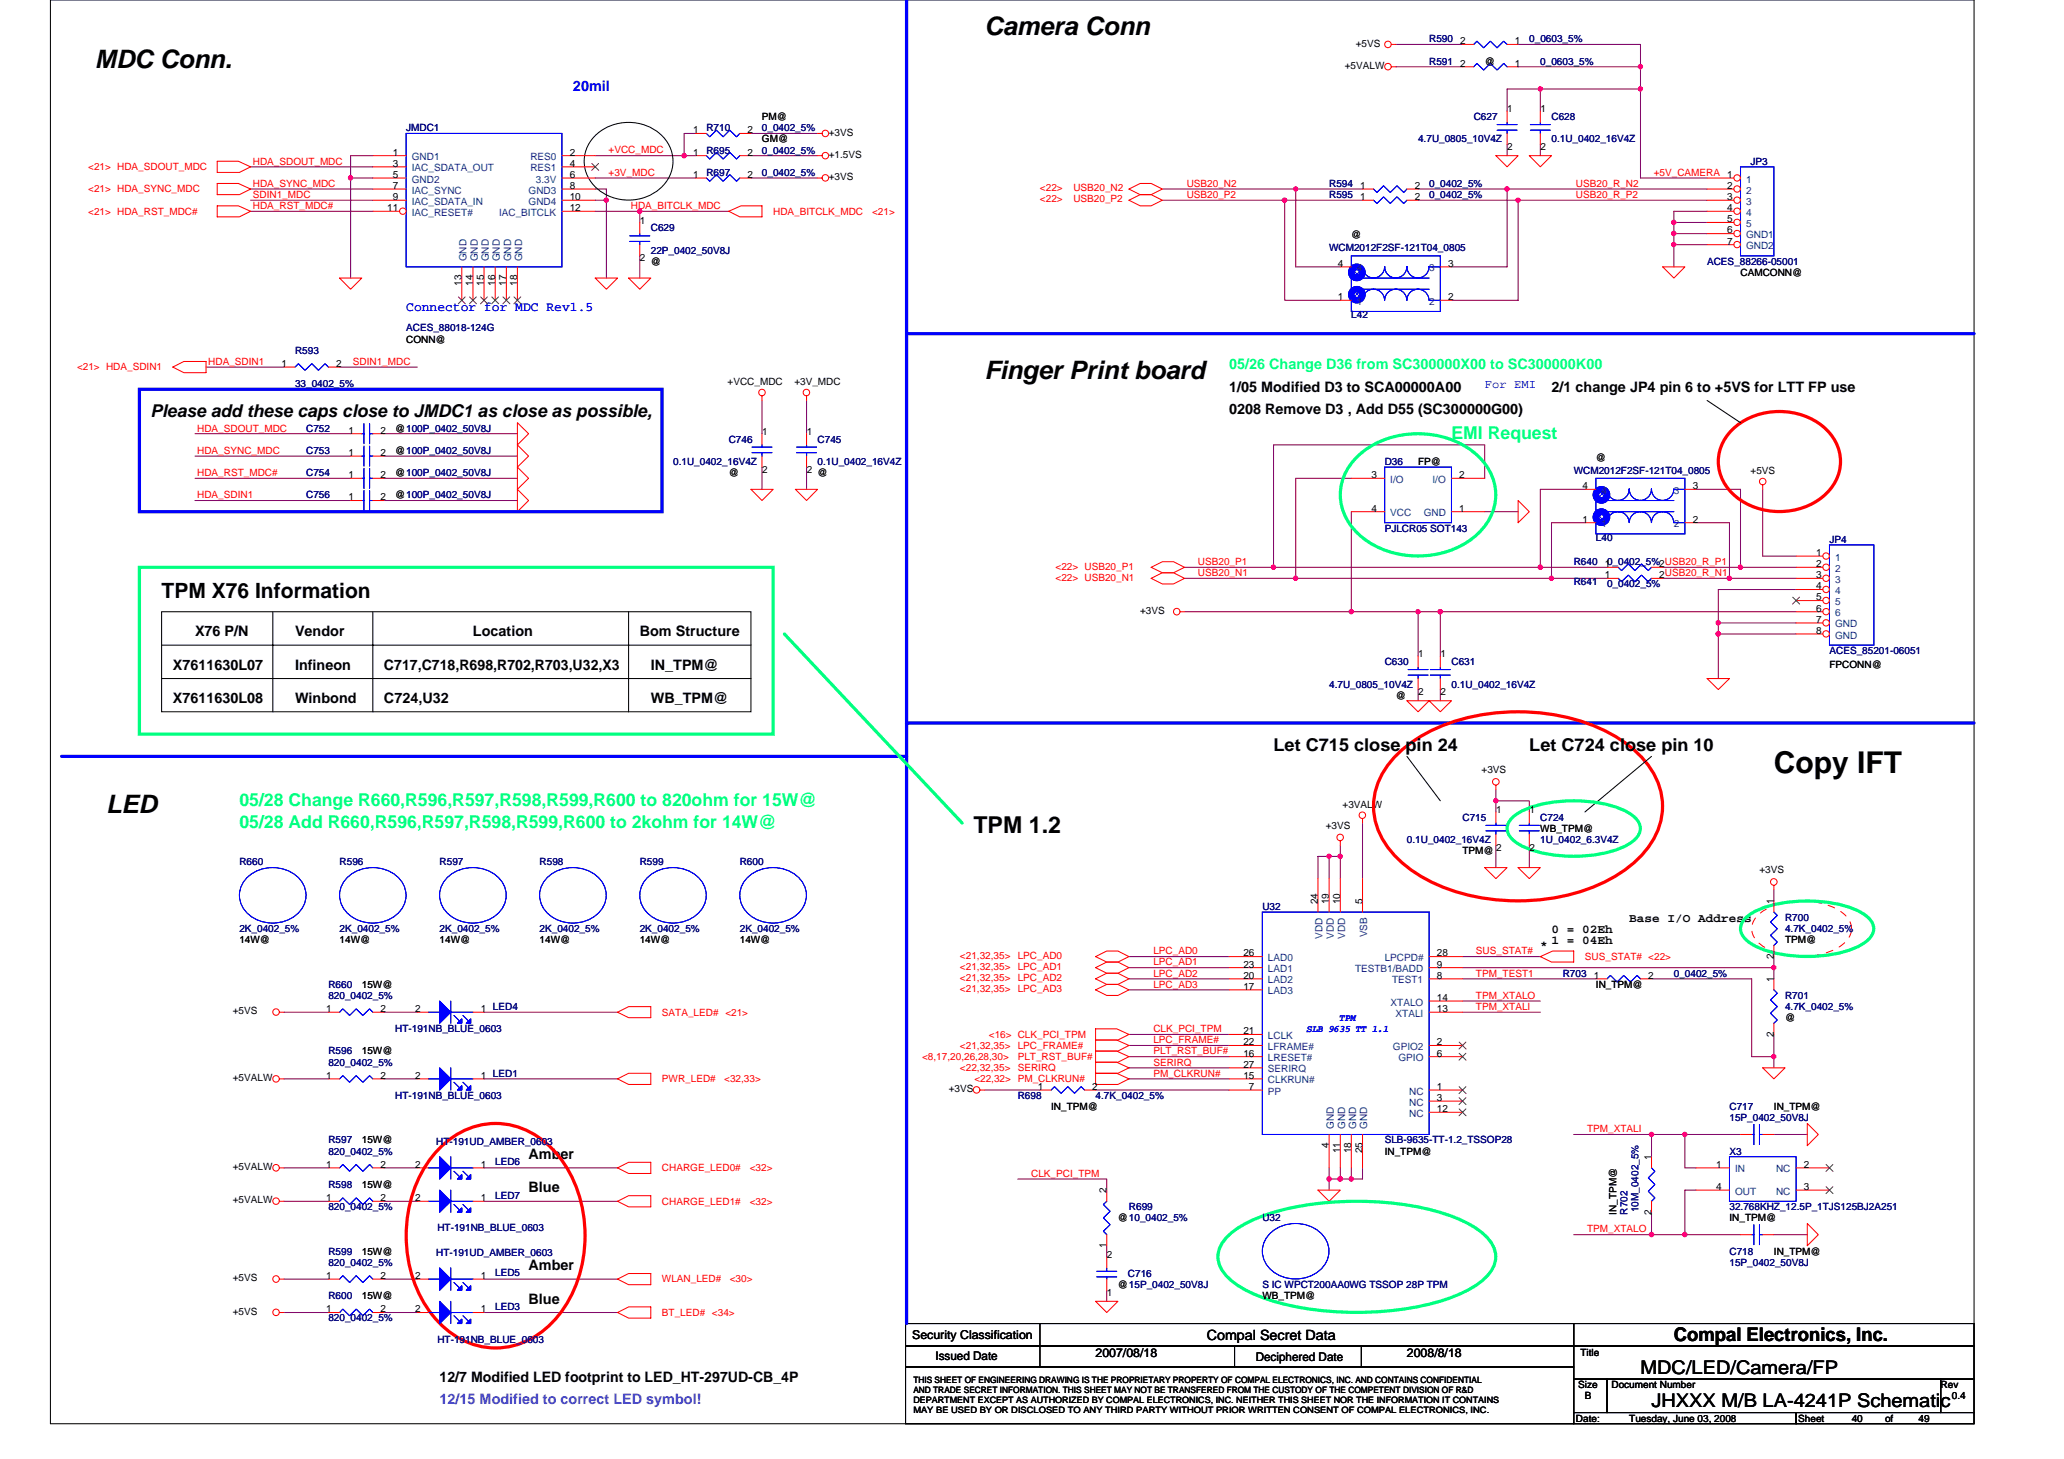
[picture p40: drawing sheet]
<svg xmlns="http://www.w3.org/2000/svg" width="297mm" height="210mm" viewBox="0 0 297 210" stroke-linecap="round" stroke-linejoin="round" font-family="sans-serif">
<defs><g id="words">
<text font-size="4.3" x="255.3" y="111.2">Copy IFT</text>
<g font-size="3.7">
<text x="141.7" y="5">Camera Conn</text>
<text x="13.6" y="9.8">MDC Conn.</text>
<text x="141.7" y="54.6">Finger Print board</text>
<text x="15.3" y="117">LED</text>
</g>
<text font-size="3.3" x="140.1" y="119.9">TPM 1.2</text>
<text font-size="3" x="23.3" y="86">TPM X76 Information</text>
<g font-size="2.7">
<text x="236.1" y="197.7">MDC/LED/Camera/FP</text>
<text x="240.9" y="192.9">Compal Electronics, Inc.</text>
<text x="237.7" y="202.5">JHXXX M/B LA-4241P Schematic</text>
</g>
<g font-size="2.5">
<text x="21.7" y="59.9">Please add these caps close to JMDC1 as close as possible,</text>
<text x="183.3" y="108">Let C715 close pin 24</text>
<text x="220.1" y="108">Let C724 close pin 10</text>
</g>
<g font-size="2.5" fill="#00ff80">
<text x="208.9" y="63.2">EMI Request</text>
<text x="34.5" y="116">05/28 Change R660,R596,R597,R598,R599,R600 to 820ohm for 15W@</text>
<text x="34.5" y="119.2">05/28 Add R660,R596,R597,R598,R599,R600 to 2kohm for 14W@</text>
</g>
<text font-size="2.1" fill="#00f" x="82.5" y="13.1">20mil</text>
<text font-size="2.1" fill="#00ff80" x="176.9" y="53.1">05/26 Change D36 from SC300000X00 to SC300000K00</text>
<g font-size="2.1">
<text x="176.9" y="56.3">1/05 Modified D3 to SCA00000A00</text>
<text x="176.9" y="59.5">0208 Remove D3 , Add D55 (SC300000G00)</text>
<text x="223.3" y="56.3">2/1 change JP4 pin 6 to +5VS for LTT FP use</text>
<text x="28.1" y="91.5">X76 P/N</text>
<text x="42.5" y="91.5">Vendor</text>
<text x="68.1" y="91.5">Location</text>
<text x="92.1" y="91.5">Bom Structure</text>
<text x="24.9" y="96.3">X7611630L07</text>
<text x="24.9" y="101.1">X7611630L08</text>
<text x="42.5" y="96.3">Infineon</text>
<text x="42.5" y="101.1">Winbond</text>
<text x="55.3" y="96.3">C717,C718,R698,R702,R703,U32,X3</text>
<text x="55.3" y="101.1">C724,U32</text>
<text x="93.7" y="96.3">IN_TPM@</text>
<text x="93.7" y="101.1">WB_TPM@</text>
<text x="76.1" y="166.8">Amber</text>
<text x="76.1" y="171.6">Blue</text>
<text x="76.1" y="182.8">Amber</text>
<text x="76.1" y="187.6">Blue</text>
<text x="63.3" y="198.8">12/7 Modified LED footprint to LED_HT-297UD-CB_4P</text>
</g>
<text font-size="2.1" fill="#8000ff" x="63.3" y="202">12/15 Modified to correct LED symbol!</text>
<text font-size="2" x="173.7" y="192.7">Compal Secret Data</text>
<text font-size="1.9" fill="#00f" x="58.5" y="44.7">Connector for MDC Rev1.5</text>
<text font-size="1.8" fill="#00f" x="213.7" y="55.8">For EMI</text>
<g font-size="1.8">
<text x="221.7" y="136.5">*</text>
<text x="223.3" y="135.8">1 = 04Eh</text>
<text x="223.3" y="134.2">0 = 02Eh</text>
<text x="234.5" y="132.6">Base I/O Address</text>
<text x="131.3" y="192.6">Security Classification</text>
<text x="157.7" y="195.2">2007/08/18</text>
<text x="202.5" y="195.2">2008/8/18</text>
</g>
<g font-size="1.7">
<text x="134.6" y="195.6">Issued Date</text>
<text x="180.7" y="195.8">Deciphered Date</text>
</g>
<g font-size="1.4">
<text x="193.5" y="9.9">+5VALW</text>
<text x="195.1" y="6.7">+5VS</text>
<text x="210.2" y="6.4">2</text>
<text x="210.2" y="9.6">2</text>
<text x="213.7" y="9.3">@</text>
<text x="218" y="6.4">1</text>
<text x="218" y="9.6">1</text>
<text x="109.7" y="17.3">PM@</text>
<text x="216.9" y="16.2">1</text>
<text x="221.7" y="16.2">1</text>
<text x="56.5" y="22.4">1</text>
<text x="56.5" y="24">3</text>
<text x="82" y="22.4">2</text>
<text x="82" y="24">4</text>
<text x="99.7" y="19.2">1</text>
<text x="99.7" y="22.4">1</text>
<text x="107.6" y="19.2">2</text>
<text x="107.6" y="22.4">2</text>
<text x="109.7" y="20.5">GM@</text>
<text x="119.3" y="22.7">+1.5VS</text>
<text x="119.3" y="19.5">+3VS</text>
<text x="216.9" y="21.6">2</text>
<text x="221.7" y="21.6">2</text>
<text x="56.5" y="25.6">5</text>
<text x="56.5" y="27.2">7</text>
<text x="56.5" y="28.8">9</text>
<text x="82" y="25.6">6</text>
<text x="82" y="27.2">8</text>
<text x="82" y="28.8">10</text>
<text x="99.7" y="25.6">1</text>
<text x="107.6" y="25.6">2</text>
<text x="119.3" y="25.9">+3VS</text>
<text x="195.7" y="27.2">1</text>
<text x="195.7" y="28.8">1</text>
<text x="203.6" y="27.2">2</text>
<text x="203.6" y="28.8">2</text>
<text x="248.6" y="25.6">1</text>
<text x="248.6" y="27.2">2</text>
<text x="248.6" y="28.8">3</text>
<text x="55.7" y="30.4">11</text>
<text x="82" y="30.4">12</text>
<text x="92.1" y="32.2">1</text>
<text x="194.5" y="34.2">@</text>
<text x="248.6" y="35.2">7</text>
<text x="248.6" y="33.6">6</text>
<text x="248.6" y="30.4">4</text>
<text x="248.6" y="32">5</text>
<text x="66.4" y="41.1" transform="rotate(-90 66.4 41.1)">13</text>
<text x="68" y="41.1" transform="rotate(-90 68 41.1)">14</text>
<text x="69.6" y="41.1" transform="rotate(-90 69.6 41.1)">15</text>
<text x="71.2" y="41.1" transform="rotate(-90 71.2 41.1)">16</text>
<text x="72.9" y="41.1" transform="rotate(-90 72.9 41.1)">17</text>
<text x="74.4" y="41.1" transform="rotate(-90 74.4 41.1)">18</text>
<text x="92.1" y="37.6">2</text>
<text x="93.7" y="38.1">@</text>
<text x="192.5" y="38.4">4</text>
<text x="208.4" y="38.4">3</text>
<text x="250.5" y="39.7">CAMCONN@</text>
<text x="192.5" y="43.2">1</text>
<text x="208.4" y="43.2">2</text>
<text x="40.5" y="52.8">1</text>
<text x="48.4" y="52.8">2</text>
<text x="58.5" y="49.3">CONN@</text>
<text x="104.7" y="55.4">+VCC_MDC</text>
<text x="114.3" y="55.4">+3V_MDC</text>
<text x="50.1" y="65.6">1</text>
<text x="50.1" y="62.4">1</text>
<text x="54.8" y="65.6">2</text>
<text x="54.8" y="62.4">2</text>
<text x="56.9" y="65.3">@100P_0402_50V8J</text>
<text x="56.9" y="62.1">@100P_0402_50V8J</text>
<text x="109.7" y="62.6">1</text>
<text x="116.1" y="62.6">1</text>
<text x="50.1" y="68.8">1</text>
<text x="50.1" y="72">1</text>
<text x="54.8" y="68.8">2</text>
<text x="54.8" y="72">2</text>
<text x="56.9" y="68.5">@100P_0402_50V8J</text>
<text x="56.9" y="71.7">@100P_0402_50V8J</text>
<text x="104.9" y="68.5">@</text>
<text x="109.7" y="68">2</text>
<text x="116.1" y="68">2</text>
<text x="117.7" y="68.5">@</text>
<text x="197.4" y="68.8">3</text>
<text x="204.1" y="66.9">FP@</text>
<text x="210" y="68.8">2</text>
<text x="227.8" y="70.4">4</text>
<text x="229.7" y="66.3">@</text>
<text x="243.6" y="70.4">3</text>
<text x="251.9" y="68.2">+5VS</text>
<text x="197.4" y="73.6">4</text>
<text x="210" y="73.6">1</text>
<text x="227.8" y="75.2">1</text>
<text x="243.6" y="75.2">2</text>
<text x="231" y="81.6">10_0402_5%2USB20_R_P1</text>
<text x="231" y="83.2">1</text>
<text x="238.8" y="83.2">2USB20_R_N1</text>
<text x="261.4" y="80">1</text>
<text x="261.4" y="81.6">2</text>
<text x="261.4" y="83.2">3</text>
<text x="164.1" y="88.3">+3VS</text>
<text x="261.4" y="89.6">7</text>
<text x="261.4" y="84.8">4</text>
<text x="261.4" y="86.4">5</text>
<text x="261.4" y="88">6</text>
<text x="204.1" y="94.6">1</text>
<text x="207.3" y="94.6">1</text>
<text x="261.4" y="91.2">8</text>
<text x="200.9" y="100.5">@</text>
<text x="204.1" y="100">2</text>
<text x="207.3" y="100">2</text>
<text x="263.3" y="96">FPCONN@</text>
<text x="213.2" y="111.2">+3VS</text>
<text x="190.8" y="119.2">+3VS</text>
<text x="193.2" y="116.2">+3VALW</text>
<text x="215.3" y="117">1</text>
<text x="220.1" y="117">1</text>
<text x="221.7" y="119.7">WB_TPM@</text>
<text x="210.5" y="122.9">TPM@</text>
<text x="215.3" y="122.4">2</text>
<text x="220.1" y="122.4">2</text>
<text x="253.2" y="125.6">+3VS</text>
<text x="189.6" y="130.1" transform="rotate(-90 189.6 130.1)">24</text>
<text x="191.3" y="130.1" transform="rotate(-90 191.3 130.1)">19</text>
<text x="192.9" y="130.1" transform="rotate(-90 192.9 130.1)">10</text>
<text x="196.1" y="130.1" transform="rotate(-90 196.1 130.1)">5</text>
<text x="255.3" y="130.1" transform="rotate(-90 255.3 130.1)">1</text>
<text x="34.5" y="135.7">14W@</text>
<text x="48.9" y="135.7">14W@</text>
<text x="63.3" y="135.7">14W@</text>
<text x="77.7" y="135.7">14W@</text>
<text x="92.1" y="135.7">14W@</text>
<text x="106.5" y="135.7">14W@</text>
<text x="178.9" y="137.6">26</text>
<text x="206.8" y="137.6">28</text>
<text x="255.3" y="137.9" transform="rotate(-90 255.3 137.9)">2</text>
<text x="256.9" y="135.7">TPM@</text>
<text x="52.1" y="142.1">15W@</text>
<text x="178.9" y="139.2">23</text>
<text x="178.9" y="140.8">20</text>
<text x="178.9" y="142.4">17</text>
<text x="206.8" y="144">14</text>
<text x="206.8" y="140.8">8</text>
<text x="206.8" y="139.2">9</text>
<text x="229.4" y="140.8">1</text>
<text x="229.7" y="142.1">IN_TPM@</text>
<text x="237.2" y="140.8">2</text>
<text x="255.3" y="141.3" transform="rotate(-90 255.3 141.3)">1</text>
<text x="33.5" y="145.9">+5VS</text>
<text x="46.9" y="145.6">1</text>
<text x="54.8" y="145.6">2</text>
<text x="59.7" y="145.6">2</text>
<text x="69.2" y="145.6">1 LED4</text>
<text x="178.9" y="148.8">21</text>
<text x="206.8" y="145.6">13</text>
<text x="255.3" y="149.1" transform="rotate(-90 255.3 149.1)">2</text>
<text x="256.9" y="146.9">@</text>
<text x="33.5" y="155.6">+5VALW</text>
<text x="46.9" y="155.2">1</text>
<text x="52.1" y="151.7">15W@</text>
<text x="54.8" y="155.2">2</text>
<text x="59.7" y="155.2">2</text>
<text x="69.2" y="155.2">1 LED1</text>
<text x="178.9" y="150.4">22</text>
<text x="178.9" y="152">16</text>
<text x="178.9" y="153.6">27</text>
<text x="178.9" y="155.2">15</text>
<text x="206.8" y="152">6</text>
<text x="206.8" y="150.4">2</text>
<text x="136.5" y="157.1">+3VS</text>
<text x="149.3" y="156.8">1</text>
<text x="151.3" y="159.7">IN_TPM@</text>
<text x="157.2" y="156.8">2</text>
<text x="179.7" y="156.8">7</text>
<text x="206.8" y="156.8">1</text>
<text x="206.8" y="158.4">3</text>
<text x="206.8" y="160">12</text>
<text x="255.3" y="159.7">IN_TPM@</text>
<text x="46.9" y="168">1</text>
<text x="52.1" y="164.5">15W@</text>
<text x="54.8" y="168">2</text>
<text x="59.7" y="168">2</text>
<text x="69.2" y="168">1</text>
<text x="191.3" y="165.1" transform="rotate(-90 191.3 165.1)">4</text>
<text x="192.9" y="165.9" transform="rotate(-90 192.9 165.9)">11</text>
<text x="194.5" y="165.9" transform="rotate(-90 194.5 165.9)">18</text>
<text x="196.1" y="165.9" transform="rotate(-90 196.1 165.9)">25</text>
<text x="199.3" y="166.1">IN_TPM@</text>
<text x="237.7" y="166.9" transform="rotate(-90 237.7 166.9)">1</text>
<text x="247" y="168">1</text>
<text x="259.6" y="168">2</text>
<text x="33.5" y="168.4">+5VALW</text>
<text x="33.5" y="173.1">+5VALW</text>
<text x="46.9" y="172.8">1</text>
<text x="52.1" y="170.9">15W@</text>
<text x="54.8" y="172.8">2</text>
<text x="59.7" y="172.8">2</text>
<text x="69.2" y="172.8">1</text>
<text x="159.3" y="171.7" transform="rotate(-90 159.3 171.7)">2</text>
<text x="247" y="171.2">4</text>
<text x="259.6" y="171.2">3</text>
<text x="159.3" y="179.6" transform="rotate(-90 159.3 179.6)">1</text>
<text x="160.9" y="175.7">@10_0402_5%</text>
<text x="232.6" y="174.8" transform="rotate(-90 232.6 174.8)">IN_TPM@</text>
<text x="237.7" y="174.8" transform="rotate(-90 237.7 174.8)">2</text>
<text x="248.9" y="175.7">IN_TPM@</text>
<text x="33.5" y="184.4">+5VS</text>
<text x="46.9" y="184">1</text>
<text x="52.1" y="180.5">15W@</text>
<text x="54.8" y="184">2</text>
<text x="59.7" y="184">2</text>
<text x="69.2" y="184">1</text>
<text x="159.3" y="181">2</text>
<text x="160.9" y="185.3">@15P_0402_50V8J</text>
<text x="255.3" y="180.5">IN_TPM@</text>
<text x="33.5" y="189.1">+5VS</text>
<text x="46.9" y="188.8">1</text>
<text x="52.1" y="186.9">15W@</text>
<text x="54.8" y="188.8">2</text>
<text x="59.7" y="188.8">2</text>
<text x="69.2" y="188.8">1</text>
<text x="159.3" y="186.4">1</text>
<text x="181.7" y="186.9">WB_TPM@</text>
<text x="227.5" y="195.1">Title</text>
<text x="227.1" y="199.7">Size</text>
<text x="228.1" y="201.3">B</text>
<text x="231.9" y="199.7">Document Number</text>
<text x="279.3" y="199.7">Rev</text>
<text x="280.9" y="201.3">0.4</text>
<text x="226.8" y="204.5">Date:</text>
<text x="234.5" y="204.5">Tuesday, June 03, 2008</text>
<text x="258.8" y="204.5">Sheet</text>
<text x="266.5" y="204.5">40</text>
<text x="271.3" y="204.5">of</text>
<text x="276.1" y="204.5">49</text>
</g>
<g font-size="1.4" fill="#000080">
<text x="205.7" y="6.1">R590</text>
<text x="205.7" y="9.3">R591</text>
<text x="220.1" y="6.1">0_0603_5%</text>
<text x="221.7" y="9.3">0_0603_5%</text>
<text x="212.1" y="17.3">C627</text>
<text x="223.3" y="17.3">C628</text>
<text x="58.5" y="18.9">JMDC1</text>
<text x="101.7" y="18.9">R710</text>
<text x="101.7" y="22.1">R695</text>
<text x="109.7" y="18.9">0_0402_5%</text>
<text x="109.7" y="22.1">0_0402_5%</text>
<text x="204.1" y="20.5">4.7U_0805_10V4Z</text>
<text x="223.3" y="20.5">0.1U_0402_16V4Z</text>
<text x="251.9" y="23.7">JP3</text>
<text x="101.7" y="25.3">R697</text>
<text x="109.7" y="25.3">0_0402_5%</text>
<text x="191.3" y="26.9">R594</text>
<text x="191.3" y="28.5">R595</text>
<text x="205.7" y="26.9">0_0402_5%</text>
<text x="205.7" y="28.5">0_0402_5%</text>
<text x="93.7" y="33.3">C629</text>
<text x="93.7" y="36.5">22P_0402_50V8J</text>
<text x="191.3" y="36.2">WCM2012F2SF-121T04_0805</text>
<text x="245.7" y="38.1">ACES_88266-05001</text>
<text x="58.5" y="47.7">ACES_88018-124G</text>
<text x="194.5" y="45.8">L42</text>
<text x="42.5" y="50.9">R593</text>
<text x="42.5" y="55.7">33_0402_5%</text>
<text x="44.1" y="65.3">C753</text>
<text x="44.1" y="62.1">C752</text>
<text x="104.9" y="63.7">C746</text>
<text x="117.7" y="63.7">C745</text>
<text x="44.1" y="68.5">C754</text>
<text x="44.1" y="71.7">C756</text>
<text x="96.9" y="66.9">0.1U_0402_16V4Z</text>
<text x="117.7" y="66.9">0.1U_0402_16V4Z</text>
<text x="199.3" y="66.9">D36</text>
<text x="226.5" y="68.2">WCM2012F2SF-121T04_0805</text>
<text x="199.3" y="76.5">PJLCR05 SOT143</text>
<text x="229.7" y="77.8">L40</text>
<text x="226.5" y="81.3">R640</text>
<text x="263.3" y="78.1">JP4</text>
<text x="226.5" y="84.2">R641</text>
<text x="231.3" y="84.5">0_0402_5%</text>
<text x="199.3" y="95.7">C630</text>
<text x="208.9" y="95.7">C631</text>
<text x="263.3" y="94.1">ACES_85201-06051</text>
<text x="191.3" y="98.9">4.7U_0805_10V4Z</text>
<text x="208.9" y="98.9">0.1U_0402_16V4Z</text>
<text x="210.5" y="118.1">C715</text>
<text x="221.7" y="118.1">C724</text>
<text x="34.5" y="124.5">R660</text>
<text x="48.9" y="124.5">R596</text>
<text x="63.3" y="124.5">R597</text>
<text x="77.7" y="124.5">R598</text>
<text x="92.1" y="124.5">R599</text>
<text x="106.5" y="124.5">R600</text>
<text x="202.5" y="121.3">0.1U_0402_16V4Z</text>
<text x="221.7" y="121.3">1U_0402_6.3V4Z</text>
<text x="181.7" y="130.9">U32</text>
<text x="34.5" y="134.1">2K_0402_5%</text>
<text x="48.9" y="134.1">2K_0402_5%</text>
<text x="63.3" y="134.1">2K_0402_5%</text>
<text x="77.7" y="134.1">2K_0402_5%</text>
<text x="92.1" y="134.1">2K_0402_5%</text>
<text x="106.5" y="134.1">2K_0402_5%</text>
<text x="256.9" y="132.5">R700</text>
<text x="256.9" y="134.1">4.7K_0402_5%</text>
<text x="47.3" y="142.1">R660</text>
<text x="47.3" y="143.7">820_0402_5%</text>
<text x="224.9" y="140.5">R703</text>
<text x="240.9" y="140.5">0_0402_5%</text>
<text x="256.9" y="143.7">R701</text>
<text x="56.9" y="148.5">HT-191NB_BLUE_0603</text>
<text x="256.9" y="145.3">4.7K_0402_5%</text>
<text x="47.3" y="151.7">R596</text>
<text x="47.3" y="153.3">820_0402_5%</text>
<text x="56.9" y="158.1">HT-191NB_BLUE_0603</text>
<text x="146.5" y="158.1">R698</text>
<text x="157.7" y="158.1">4.7K_0402_5%</text>
<text x="248.9" y="159.7">C717</text>
<text x="248.9" y="161.3">15P_0402_50V8J</text>
<text x="47.3" y="164.5">R597</text>
<text x="47.3" y="166.1">820_0402_5%</text>
<text x="62.8" y="164.7">HT-191UD_AMBER_0603</text>
<text x="71.3" y="167.6">LED6</text>
<text x="199.3" y="164.5">SLB-9635-TT-1.2_TSSOP28</text>
<text x="248.9" y="166.1">X3</text>
<text x="47.3" y="170.9">R598</text>
<text x="71.3" y="172.5">LED7</text>
<text x="47.3" y="174.1">820_0402_5%</text>
<text x="62.9" y="177.1">HT-191NB_BLUE_0603</text>
<text x="162.5" y="174.1">R699</text>
<text x="181.7" y="175.7">U32</text>
<text x="234.2" y="174.8" transform="rotate(-90 234.2 174.8)">R702</text>
<text x="235.8" y="174.4" transform="rotate(-90 235.8 174.4)">10M_0402_5%</text>
<text x="248.9" y="174.1">32.768KHZ_12.5P_1TJS125BJ2A251</text>
<text x="47.3" y="180.5">R599</text>
<text x="47.3" y="182.1">820_0402_5%</text>
<text x="62.8" y="180.7">HT-191UD_AMBER_0603</text>
<text x="71.3" y="183.6">LED5</text>
<text x="162.3" y="183.7">C716</text>
<text x="181.7" y="185.3">S IC WPCT200AA0WG TSSOP 28P TPM</text>
<text x="248.9" y="180.5">C718</text>
<text x="248.9" y="182.1">15P_0402_50V8J</text>
<text x="47.3" y="186.9">R600</text>
<text x="47.3" y="190.1">820_0402_5%</text>
<text x="71.3" y="188.5">LED3</text>
<text x="62.9" y="193.1">HT-191NB_BLUE_0603</text>
</g>
<g font-size="1.4" fill="#f00">
<text x="36.4" y="23.7">HDA_SDOUT_MDC</text>
<text x="87.6" y="22.1">+VCC_MDC</text>
<text x="12.7" y="24.5">&lt;21&gt; HDA_SDOUT_MDC</text>
<text x="12.7" y="27.7">&lt;21&gt; HDA_SYNC_MDC</text>
<text x="36.4" y="28.5">SDIN1_MDC</text>
<text x="36.4" y="26.9">HDA_SYNC_MDC</text>
<text x="87.6" y="25.3">+3V_MDC</text>
<text x="149.7" y="27.5">&lt;22&gt;</text>
<text x="149.7" y="29.1">&lt;22&gt;</text>
<text x="154.5" y="27.5">USB20_N2</text>
<text x="154.5" y="29.1">USB20_P2</text>
<text x="170.8" y="26.9">USB20_N2</text>
<text x="170.8" y="28.5">USB20_P2</text>
<text x="226.8" y="26.9">USB20_R_N2</text>
<text x="226.8" y="28.5">USB20_R_P2</text>
<text x="238" y="25.3">+5V_CAMERA</text>
<text x="12.7" y="30.9">&lt;21&gt; HDA_RST_MDC#</text>
<text x="36.4" y="30.1">HDA_RST_MDC#</text>
<text x="90.8" y="30.1">HDA_BITCLK_MDC</text>
<text x="111.3" y="30.9">HDA_BITCLK_MDC</text>
<text x="125.5" y="30.9">&lt;21&gt;</text>
<text x="11.1" y="53.3">&lt;21&gt; HDA_SDIN1</text>
<text x="30" y="52.5">HDA_SDIN1</text>
<text x="50.8" y="52.5">SDIN1_MDC</text>
<text x="28.4" y="62.1">HDA_SDOUT_MDC</text>
<text x="28.4" y="65.3">HDA_SYNC_MDC</text>
<text x="28.4" y="68.5">HDA_RST_MDC#</text>
<text x="28.4" y="71.7">HDA_SDIN1</text>
<text x="151.9" y="81.9">&lt;22&gt; USB20_P1</text>
<text x="151.9" y="83.5">&lt;22&gt; USB20_N1</text>
<text x="172.4" y="81.3">USB20_P1</text>
<text x="172.4" y="82.9">USB20_N1</text>
<text x="138.2" y="137.9">&lt;21,32,35&gt;</text>
<text x="146.5" y="137.9">LPC_AD0</text>
<text x="166" y="137.3">LPC_AD0</text>
<text x="212.4" y="137.3">SUS_STAT#</text>
<text x="138.2" y="139.6">&lt;21,32,35&gt;</text>
<text x="138.2" y="141.1">&lt;21,32,35&gt;</text>
<text x="138.2" y="142.7">&lt;21,32,35&gt;</text>
<text x="146.5" y="139.6">LPC_AD1</text>
<text x="146.5" y="141.1">LPC_AD2</text>
<text x="146.5" y="142.7">LPC_AD3</text>
<text x="166" y="140.5">LPC_AD2</text>
<text x="166" y="138.9">LPC_AD1</text>
<text x="166" y="142.1">LPC_AD3</text>
<text x="212.4" y="143.7">TPM_XTALO</text>
<text x="212.4" y="140.5">TPM_TEST1</text>
<text x="228.1" y="138.1">SUS_STAT# &lt;22&gt;</text>
<text x="95.3" y="146.1">SATA_LED# &lt;21&gt;</text>
<text x="142.3" y="149.3">&lt;16&gt; CLK_PCI_TPM</text>
<text x="166" y="148.5">CLK_PCI_TPM</text>
<text x="212.4" y="145.3">TPM_XTALI</text>
<text x="95.3" y="155.7">PWR_LED#</text>
<text x="104.2" y="155.7">&lt;32,33&gt;</text>
<text x="132.7" y="152.5">&lt;8,17,20,26,28,30&gt;</text>
<text x="138.2" y="150.9">&lt;21,32,35&gt;</text>
<text x="138.2" y="154.1">&lt;22,32,35&gt;</text>
<text x="140.2" y="155.7">&lt;22,32&gt; PM_CLKRUN#</text>
<text x="146.5" y="150.9">LPC_FRAME#</text>
<text x="146.5" y="152.5">PLT_RST_BUF#</text>
<text x="146.5" y="154.1">SERIRQ</text>
<text x="166" y="153.3">SERIRQ</text>
<text x="166" y="150.1">LPC_FRAME#</text>
<text x="166" y="151.7">PLT_RST_BUF#</text>
<text x="166" y="154.9">PM_CLKRUN#</text>
<text x="228.4" y="162.9">TPM_XTALI</text>
<text x="95.3" y="168.5">CHARGE_LED0#</text>
<text x="95.3" y="173.3">CHARGE_LED1#</text>
<text x="107.9" y="168.5">&lt;32&gt;</text>
<text x="107.9" y="173.3">&lt;32&gt;</text>
<text x="148.4" y="169.3">CLK_PCI_TPM</text>
<text x="228.4" y="177.3">TPM_XTALO</text>
<text x="95.3" y="184.5">WLAN_LED#</text>
<text x="105" y="184.5">&lt;30&gt;</text>
<text x="95.3" y="189.3">BT_LED# &lt;34&gt;</text>
</g>
<g font-size="1.4" fill="#004080">
<text x="59.3" y="23.1">GND1</text>
<text x="76.3" y="23.1">RES0</text>
<text x="59.3" y="24.7">IAC_SDATA_OUT</text>
<text x="59.3" y="26.3">GND2</text>
<text x="59.3" y="27.9">IAC_SYNC</text>
<text x="59.3" y="29.5">IAC_SDATA_IN</text>
<text x="76.1" y="27.9">GND3</text>
<text x="76.1" y="29.5">GND4</text>
<text x="76.3" y="24.7">RES1</text>
<text x="77.1" y="26.3">3.3V</text>
<text x="251.3" y="26.3">1</text>
<text x="251.3" y="27.9">2</text>
<text x="251.3" y="29.5">3</text>
<text x="59.3" y="31.1">IAC_RESET#</text>
<text x="71.8" y="31.1">IAC_BITCLK</text>
<text x="251.3" y="35.9">GND2</text>
<text x="251.3" y="34.3">GND1</text>
<text x="251.3" y="31.1">4</text>
<text x="251.3" y="32.7">5</text>
<text x="67.1" y="37.6" transform="rotate(-90 67.1 37.6)">GND</text>
<text x="68.7" y="37.6" transform="rotate(-90 68.7 37.6)">GND</text>
<text x="70.3" y="37.6" transform="rotate(-90 70.3 37.6)">GND</text>
<text x="71.9" y="37.6" transform="rotate(-90 71.9 37.6)">GND</text>
<text x="73.6" y="37.6" transform="rotate(-90 73.6 37.6)">GND</text>
<text x="75.1" y="37.6" transform="rotate(-90 75.1 37.6)">GND</text>
<text x="195.3" y="39.1">4</text>
<text x="205.7" y="39.1">3</text>
<text x="195.3" y="43.9">1</text>
<text x="205.7" y="43.9">2</text>
<text x="200.1" y="69.5">I/O</text>
<text x="206.2" y="69.5">I/O</text>
<text x="230.5" y="71.1">4</text>
<text x="240.9" y="71.1">3</text>
<text x="200.1" y="74.3">VCC</text>
<text x="204.9" y="74.3">GND</text>
<text x="230.5" y="75.9">1</text>
<text x="240.9" y="75.9">2</text>
<text x="264.1" y="80.7">1</text>
<text x="264.1" y="82.3">2</text>
<text x="264.1" y="83.9">3</text>
<text x="264.1" y="85.5">4</text>
<text x="264.1" y="87.1">5</text>
<text x="264.1" y="88.7">6</text>
<text x="264.1" y="90.3">GND</text>
<text x="264.1" y="91.9">GND</text>
<text x="190.3" y="135" transform="rotate(-90 190.3 135)">VDD</text>
<text x="192" y="135" transform="rotate(-90 192 135)">VDD</text>
<text x="193.6" y="135" transform="rotate(-90 193.6 135)">VDD</text>
<text x="196.8" y="134.9" transform="rotate(-90 196.8 134.9)">VSB</text>
<text x="182.5" y="138.3">LAD0</text>
<text x="182.5" y="139.9">LAD1</text>
<text x="182.5" y="141.5">LAD2</text>
<text x="182.5" y="143.1">LAD3</text>
<text x="195" y="139.9">TESTB1/BADD</text>
<text x="199.3" y="138.3">LPCPD#</text>
<text x="200.3" y="141.5">TEST1</text>
<text x="182.5" y="149.5">LCLK</text>
<text x="200.1" y="144.7">XTALO</text>
<text x="200.8" y="146.3">XTALI</text>
<text x="182.5" y="151.1">LFRAME#</text>
<text x="182.5" y="152.7">LRESET#</text>
<text x="182.5" y="154.3">SERIRQ</text>
<text x="182.5" y="155.9">CLKRUN#</text>
<text x="200.5" y="151.1">GPIO2</text>
<text x="201.3" y="152.7">GPIO</text>
<text x="182.5" y="157.5">PP</text>
<text x="202.8" y="157.5">NC</text>
<text x="202.8" y="159.1">NC</text>
<text x="202.8" y="160.7">NC</text>
<text x="192" y="162.4" transform="rotate(-90 192 162.4)">GND</text>
<text x="193.6" y="162.4" transform="rotate(-90 193.6 162.4)">GND</text>
<text x="195.2" y="162.4" transform="rotate(-90 195.2 162.4)">GND</text>
<text x="196.8" y="162.4" transform="rotate(-90 196.8 162.4)">GND</text>
<text x="249.7" y="171.9">OUT</text>
<text x="249.7" y="168.7">IN</text>
<text x="255.6" y="171.9">NC</text>
<text x="255.6" y="168.7">NC</text>
</g>
<g font-size="1.4" fill="#00f">
<text x="188.1" y="148.5">SLB 9635 TT 1.1</text>
<text x="192.8" y="146.9">TPM</text>
</g>
<g font-size="1.3">
<text x="131.4" y="198.9">THIS SHEET OF ENGINEERING DRAWING IS THE PROPRIETARY PROPERTY OF COMPAL ELECTRONICS, INC. AND CONTAINS CONFIDENTIAL</text>
<text x="131.4" y="200.4">AND TRADE SECRET INFORMATION. THIS SHEET MAY NOT BE TRANSFERED FROM THE CUSTODY OF THE COMPETENT DIVISION OF R&amp;D</text>
<text x="131.4" y="201.8">DEPARTMENT EXCEPT AS AUTHORIZED BY COMPAL ELECTRONICS, INC. NEITHER THIS SHEET NOR THE INFORMATION IT CONTAINS</text>
<text x="131.4" y="203.3">MAY BE USED BY OR DISCLOSED TO ANY THIRD PARTY WITHOUT PRIOR WRITTEN CONSENT OF COMPAL ELECTRONICS, INC.</text>
</g>
</g></defs>
<g fill="none" stroke="#000" stroke-width=".15">
<path d="M7.3 0h276.8v204.8h-276.8zM85.9 19.2a6.9 6.9 0 0 1 10.2 1.4 5.3 5.3 0 0 1-2.7 7.6 6.7 6.7 0 0 1-9-3.2 5.1 5.1 0 0 1 1.5-5.8zM245.7 57.6l4.8 3.2M130.3 190.4h96.2v3.2h-96.2zM130.3 193.6h96.2v3.1h-96.2zM130.3 196.7h96.2v8.1h-96.2zM149.7 190.4v6.3M177.7 193.6v3.1M195.9 193.6v3.1M226.5 198.4h4.8v4.8h-4.8zM226.5 190.4h57.6v3.2h-57.6zM226.5 193.6h57.6v4.8h-57.6z"/>
<path d="M231.3 198.4h48v4.8h-48zM279.3 198.4h4.8v4.8h-4.8zM226.5 203.2h32v1.6h-32zM258.5 203.2h25.6v1.6h-25.6z"/>
</g>
<g fill="none" stroke="#800040" stroke-width=".15">
<path d="M100.1 19.2h-1.6v3.2M108.1 19.2h9.6M200.9 6.4h9.6M200.9 9.6h9.6M218.5 6.4h17.6v19.2h9.6M218.5 9.6h17.6M221.7 12.8v3.2M236.1 12.8h-19.2v3.2M36.1 28.8h17.6M36.1 27.2h17.6M36.1 30.4h17.6M36.1 24h17.6"/>
<path d="M50.5 25.6v14.4M53.7 22.4h-3.2v3.2h3.2M85.7 28.8h1.6M85.7 27.2h1.6v12.8M85.7 25.6h14.4M85.7 30.4h19.2M85.7 22.4h14.4M92.1 30.4v1.6M92.1 36.8v3.2M108.1 25.6h9.6M108.1 22.4h9.6M167.3 28.8h28.8"/>
<path d="M167.3 27.2h28.8M184.9 28.8v14.4h8M186.5 27.2v11.2h6.4M204.1 28.8h41.6M204.1 27.2h41.6M216.9 20.8v1.6M216.9 27.2v11.2h-8M218.5 28.8v14.4h-9.6M221.7 20.8v1.6M240.9 32h4.8M240.9 33.6h4.8M240.9 35.2h4.8"/>
<path d="M245.7 30.4h-4.8v8M29.7 52.8h11.2M48.9 52.8h11.2M109.7 57.6v4.8M116.1 57.6v4.8M28.1 68.8h22.4M28.1 62.4h22.4M28.1 65.6h22.4M28.1 72h22.4M55.3 68.8h19.2M55.3 62.4h19.2M55.3 65.6h19.2"/>
<path d="M55.3 72h19.2M109.7 67.2v3.2M116.1 67.2v3.2M194.5 68.8h-8v14.4M194.5 73.6v14.4M213.7 68.8v-4.8h-30.4v17.6M213.7 73.6h4.8M228.1 70.4h-6.4v11.2M228.1 75.2h-4.8v8M244.1 75.2h4.8v8M244.1 70.4h6.4v11.2M253.7 70.4v9.6h4.8"/>
<path d="M170.5 81.6h60.8M170.5 83.2h60.8M170.5 88h88M204.1 88v6.4M204.1 99.2v1.6M207.3 88v6.4M207.3 99.2v1.6M239.3 81.6h19.2M239.3 83.2h19.2M247.3 91.2h11.2M247.3 89.6h11.2M258.5 84.8h-11.2v12.8"/>
<path d="M196.1 118.4v8M215.3 115.2h4.8v1.6M215.3 113.6v3.2M162.5 139.2h14.4M162.5 137.6h14.4M191.3 123.2v3.2M192.9 121.6v4.8M192.9 123.2h-3.2v3.2M210.5 139.2h44.8M210.5 137.6h11.2M215.3 121.6v3.2M220.1 121.6v3.2"/>
<path d="M255.3 128v1.6M255.3 137.6v3.2M40.9 155.2h6.4M40.9 145.6h6.4M55.3 155.2h4.8M55.3 145.6h4.8M69.7 155.2h19.2M69.7 145.6h19.2M141.7 156.8h8M157.7 156.8h19.2M162.5 155.2h14.4M162.5 140.8h14.4"/>
<path d="M162.5 153.6h14.4M162.5 142.4h14.4M162.5 150.4h14.4M162.5 152h14.4M162.5 148.8h14.4M210.5 145.6h11.2M210.5 140.8h19.2M210.5 144h11.2M237.7 140.8h14.4v11.2h3.2M255.3 148.8v4.8M40.9 168h6.4M40.9 172.8h6.4"/>
<path d="M55.3 168h4.8M55.3 172.8h4.8M69.7 168h19.2M69.7 172.8h19.2M146.5 169.6h12.8v1.6M159.3 179.2v1.6M191.3 168v3.2M192.9 168v1.6M194.5 168v1.6M196.1 168v1.6h-4.8M226.5 163.2h24M226.5 177.6h24"/>
<path d="M237.7 163.2v3.2M237.7 174.4v3.2M242.5 163.2v4.8h1.6M244.1 171.2h-1.6v6.4M255.3 163.2h4.8M255.3 177.6h4.8M40.9 188.8h6.4M40.9 184h6.4M55.3 188.8h4.8M55.3 184h4.8M69.7 188.8h19.2M69.7 184h19.2"/>
<path d="M159.3 185.6v1.6"/>
</g>
<g fill="#f0f" stroke="#f0f" stroke-width=".15">
<circle cx="186.5" cy="27.2" r=".31"/>
<circle cx="236.1" cy="12.8" r=".31"/>
<circle cx="221.7" cy="12.8" r=".31"/>
<circle cx="183.3" cy="81.6" r=".32"/>
<circle cx="186.5" cy="83.2" r=".31"/>
<circle cx="207.3" cy="88" r=".31"/>
<circle cx="92.1" cy="30.4" r=".32"/>
<circle cx="50.4" cy="25.6" r=".32"/>
<circle cx="240.9" cy="35.2" r=".31"/>
<circle cx="240.9" cy="33.6" r=".32"/>
<circle cx="87.3" cy="28.8" r=".31"/>
<circle cx="240.9" cy="32" r=".31"/>
<circle cx="247.3" cy="91.2" r=".31"/>
<circle cx="218.5" cy="28.8" r=".31"/>
<circle cx="194.5" cy="88" r=".31"/>
<circle cx="236.1" cy="9.6" r=".32"/>
<circle cx="204.1" cy="88" r=".31"/>
<circle cx="248.9" cy="83.2" r=".31"/>
<circle cx="223.3" cy="83.2" r=".31"/>
<circle cx="221.7" cy="81.6" r=".32"/>
<circle cx="250.5" cy="81.6" r=".32"/>
<circle cx="216.9" cy="27.2" r=".31"/>
<circle cx="184.9" cy="28.8" r=".31"/>
<circle cx="247.3" cy="89.6" r=".32"/>
<circle cx="242.5" cy="163.2" r=".31"/>
<circle cx="242.5" cy="177.6" r=".32"/>
<circle cx="255.3" cy="139.2" r=".31"/>
<circle cx="192.9" cy="169.6" r=".32"/>
<circle cx="191.3" cy="169.6" r=".32"/>
<circle cx="255.3" cy="152" r=".31"/>
<circle cx="194.5" cy="169.6" r=".32"/>
<circle cx="237.7" cy="177.6" r=".32"/>
<circle cx="237.7" cy="163.2" r=".31"/>
<circle cx="192.9" cy="123.2" r=".31"/>
<circle cx="191.3" cy="123.2" r=".31"/>
<circle cx="98.4" cy="22.4" r=".32"/>
<circle cx="215.3" cy="115.2" r=".31"/>
</g>
<g fill="none" stroke="#f00" stroke-width=".15">
<path d="M117.7 19.2h.6M200.2 9.6h.7M200.2 6.4h.7M31.3 23.2h3l1.8 .8-1.6 .8h-3.2zM31.3 26.4h3l1.8 .8-1.6 .8h-3.2zM31.3 29.6h3l1.8 .8-1.6 .8h-3.2zM104.9 30.4l1.7-.8h3.1v1.6h-3.2zM117.7 25.6h.6M117.7 22.4h.6M162.5 27.2l1.6-.8h1.6l1.6 .8-1.6 .8h-1.6zM162.5 28.8l1.6-.8h1.6l1.6 .8-1.6 .8h-1.6zM215.3 22.4h3.2l-1.6 1.6z"/>
<path d="M220.1 22.4h3.2l-1.6 1.6zM239.3 38.4h3.2l-1.6 1.6zM24.9 52.8l1.6-.8h3.2v1.6h-3.2zM48.9 40h3.2l-1.6 1.6zM85.7 40h3.2l-1.6 1.6zM90.5 40h3.2l-1.6 1.6zM109.7 57v.6M116.1 57v.6M74.5 60.8l1.6 1.6-1.6 1.6zM74.5 64l1.6 1.6-1.6 1.6zM74.5 67.2l1.6 1.6-1.6 1.6zM74.5 70.4l1.6 1.6-1.6 1.6z"/>
<path d="M108.1 70.4h3.2l-1.6 1.6zM114.5 70.4h3.2l-1.6 1.6zM218.5 72l1.6 1.6-1.6 1.6zM253.7 69.8v.6M165.7 81.6l1.6-.8h1.6l1.6 .8-1.6 .8h-1.6zM165.7 83.2l1.6-.8h1.6l1.6 .8-1.6 .8h-1.6zM169.8 88h.7M245.7 97.6h3.2l-1.6 1.6zM196.1 117.8v.6M202.5 100.8h3.2l-1.6 1.6zM205.7 100.8h3.2l-1.6 1.6zM215.3 113v.6"/>
<path d="M157.7 137.6l1.6-.8h1.6l1.6 .8-1.6 .8h-1.6zM157.7 139.2l1.6-.8h1.6l1.6 .8-1.6 .8h-1.6zM192.9 121v.6M213.7 124.8h3.2l-1.6 1.6zM218.5 124.8h3.2l-1.6 1.6zM221.7 137.6l1.8-.8h3v1.6h-3.2zM255.3 127.4v.6M40.2 155.2h.7M40.2 145.6h.7M88.9 155.2l1.6-.8h3.2v1.6h-3.2zM88.9 145.6l1.6-.8h3.2v1.6h-3.2zM141 156.8h.7"/>
<path d="M157.7 140.8l1.6-.8h1.6l1.6 .8-1.6 .8h-1.6zM157.7 142.4l1.6-.8h1.6l1.6 .8-1.6 .8h-1.6zM157.7 148h3l1.8 .8-1.6 .8h-3.2h3l1.8 .8-1.6 .8h-3.2h3l1.8 .8-1.6 .8h-3.2h3l1.8 .8-1.6 .8h-3.2h3l1.8 .8-1.6 .8h-3.2zM253.7 153.6h3.2l-1.6 1.6zM40.2 168h.7M40.2 172.8h.7M88.9 168l1.6-.8h3.2v1.6h-3.2zM88.9 172.8l1.6-.8h3.2v1.6h-3.2zM189.7 171.2h3.2l-1.6 1.6zM260.1 161.6l1.6 1.6-1.6 1.6zM260.1 176l1.6 1.6-1.6 1.6zM40.2 184h.7"/>
<path d="M40.2 188.8h.7M88.9 188.8l1.6-.8h3.2v1.6h-3.2zM88.9 184l1.6-.8h3.2v1.6h-3.2zM157.7 187.2h3.2l-1.6 1.6z"/>
<circle cx="118.8" cy="19.2" r=".47"/>
<circle cx="199.7" cy="6.4" r=".47"/>
<circle cx="199.7" cy="9.6" r=".47"/>
<circle cx="118.8" cy="22.4" r=".47"/>
<circle cx="118.8" cy="25.6" r=".47"/>
<circle cx="109.7" cy="56.5" r=".47"/>
<circle cx="116" cy="56.5" r=".47"/>
<circle cx="253.7" cy="69.3" r=".47"/>
<circle cx="169.3" cy="88" r=".47"/>
<circle cx="196.1" cy="117.3" r=".47"/>
<circle cx="215.3" cy="112.5" r=".47"/>
<circle cx="192.9" cy="120.5" r=".47"/>
<circle cx="255.3" cy="126.9" r=".48"/>
<circle cx="39.7" cy="145.6" r=".47"/>
<circle cx="39.7" cy="155.2" r=".47"/>
<circle cx="140.5" cy="156.8" r=".47"/>
<circle cx="39.7" cy="168" r=".47"/>
<circle cx="39.7" cy="172.8" r=".47"/>
<circle cx="39.7" cy="184" r=".47"/>
<circle cx="39.7" cy="188.8" r=".47"/>
</g>
<path d="M130.5 0v190.4M130.5 48h153.6M8.9 108.8h121.6M130.5 104h153.6" fill="none" stroke="#00f" stroke-width=".47"/>
<path d="M249.1 62a10.1 10.1 0 0 1 13.9 0 6.3 6.3 0 0 1-.7 9.5 10.1 10.1 0 0 1-13.2-.7 6.2 6.2 0 0 1 0-8.8zM200.8 108.8a22.1 22.1 0 0 1 11.8-5.9 29.5 29.5 0 0 1 19.9 3.1 13.8 13.8 0 0 1 6.4 7.4 9.9 9.9 0 0 1-2.8 9.8 22.1 22.1 0 0 1-11.8 5.9 29.4 29.4 0 0 1-19.9-3.1 13.8 13.8 0 0 1-6.4-7.4 9.9 9.9 0 0 1 2.8-9.8zM63.1 165.3a10.9 10.9 0 0 1 16.4 0 18.8 18.8 0 0 1 3.7 18.8 14.1 14.1 0 0 1-9.3 9.5 11.3 11.3 0 0 1-11.7-4.4 19.2 19.2 0 0 1 0-22.8z" fill="none" stroke="#f00" stroke-width=".47"/>
<path d="M194.9 66.2a12.9 12.9 0 0 1 13.2-3.2 9.9 9.9 0 0 1 6.8 6 7.5 7.5 0 0 1-2.5 8 13.3 13.3 0 0 1-16.7 0 7.4 7.4 0 0 1-.8-10.8z" fill="none" stroke="#00ff80" stroke-width=".47"/>
<path d="M252.9 131.8a9.6 9.6 0 0 1 7.5-2.1 8.3 8.3 0 0 1 5.3 2.1 2.49 2.49 0 0 1 0 3.6 9.6 9.6 0 0 1-7.6 2.2 8.3 8.3 0 0 1-5.2-2.2 2.5 2.5 0 0 1 0-3.6z" fill="none" stroke="#f00" stroke-width=".14" stroke-dasharray="1 1 1 1 1 1 1 1"/>
<circle cx="130.5" cy="104" r=".23" fill="#00f"/>
<path d="M23.3 92.8h84.8M23.3 97.6h84.8M23.3 88h84.8v14.4h-84.8zM39.3 88v14.4M53.7 88v14.4M90.5 88v14.4M202.5 108.8l4.8 6.4M237.7 108.8l-9.6 8" fill="none" stroke="#000" stroke-width=".15"/>
<path d="M20.1 56h75.2v17.6h-75.2z" fill="none" stroke="#00f" stroke-width=".47"/>
<path d="M20.1 81.6h91.2v24h-91.2zM112.9 91.2l25.6 27.2M217.8 117.5a11.4 11.4 0 0 1 5.9-2.1 19.4 19.4 0 0 1 10 1.2 4.1 4.1 0 0 1 2.3 2 2.06 2.06 0 0 1-.8 2.3 11.5 11.5 0 0 1-6 2.1 19.3 19.3 0 0 1-10-1.2 4.1 4.1 0 0 1-2.2-2 2.05 2.05 0 0 1 .8-2.3zM251.4 131.9a11.4 11.4 0 0 1 5.9-2.1 19.4 19.4 0 0 1 10 1.2 4.1 4.1 0 0 1 2.3 2 2.06 2.06 0 0 1-.8 2.3 11.5 11.5 0 0 1-6 2.1 19.3 19.3 0 0 1-10-1.2 4.1 4.1 0 0 1-2.2-2 2.05 2.05 0 0 1 .8-2.3zM176.8 177.7a17.3 17.3 0 0 1 7.3-3.5 45.8 45.8 0 0 1 23.9 .4 13.5 13.5 0 0 1 6.4 3.8 3.6 3.6 0 0 1 0 4.8 13.5 13.5 0 0 1-6.4 3.8 45.1 45.1 0 0 1-25.5 0 13.5 13.5 0 0 1-6.3-3.8 3.6 3.6 0 0 1 0-4.8z" fill="none" stroke="#00ff80" stroke-width=".47"/>
<path d="M250.5 24h4.8v12.8h-4.8z" fill="none" stroke="#00f" stroke-width=".15"/>
<circle cx="250" cy="35.2" r=".46" fill="#fff" stroke="#f00" stroke-width=".15"/>
<path d="M245.7 35.2h3.8" fill="none" stroke="#f00" stroke-width=".15"/>
<circle cx="250" cy="33.6" r=".46" fill="#fff" stroke="#f00" stroke-width=".15"/>
<path d="M245.7 33.6h3.8" fill="none" stroke="#f00" stroke-width=".15"/>
<circle cx="250" cy="25.6" r=".46" fill="#fff" stroke="#f00" stroke-width=".15"/>
<path d="M245.7 25.6h3.8" fill="none" stroke="#f00" stroke-width=".15"/>
<circle cx="250" cy="27.2" r=".46" fill="#fff" stroke="#f00" stroke-width=".15"/>
<path d="M245.7 27.2h3.8" fill="none" stroke="#f00" stroke-width=".15"/>
<circle cx="250" cy="28.8" r=".46" fill="#fff" stroke="#f00" stroke-width=".15"/>
<path d="M245.7 28.8h3.8" fill="none" stroke="#f00" stroke-width=".15"/>
<circle cx="250" cy="30.4" r=".46" fill="#fff" stroke="#f00" stroke-width=".15"/>
<path d="M245.7 30.4h3.8" fill="none" stroke="#f00" stroke-width=".15"/>
<circle cx="250" cy="32" r=".46" fill="#fff" stroke="#f00" stroke-width=".15"/>
<g fill="none" stroke="#f00" stroke-width=".15">
<path d="M221.7 16v1.6M221.7 19.2v1.6M245.7 32h3.8M50.5 68.8h1.6M53.7 68.8h1.6M220.1 116.8v1.6M220.1 120v1.6M47.3 145.6h1.6M47.3 155.2h1.6M53.7 145.6h1.6M53.7 155.2h1.6M60.1 145.6h1.6"/>
<path d="M68.1 145.6h1.6M47.3 172.8h1.6M53.7 172.8h1.6M60.1 168h1.6M68.1 168h1.6M159.3 171.2v1.6M159.3 177.6v1.6M237.7 166.4v1.6M237.7 172.8v1.6M244.1 171.2h4.8M244.1 168h4.8M258.5 171.2h4.8"/>
<path d="M258.5 168h4.8M47.3 184h1.6M53.7 184h1.6"/>
</g>
<g fill="none" stroke="#00f" stroke-width=".15">
<path d="M220.2 18.7h2.9M220.2 17.9h2.9M221.7 17.6v.3M221.7 18.7v.5M199.3 38.4a1.6 1.6 0 0 1-1.7 1.6h.1a1.59 1.59 0 0 1-1.6-1.6h-1.6M199.3 38.4a1.59 1.59 0 0 0 1.6 1.6 1.61 1.61 0 0 0 1.6-1.6M202.5 38.4a1.59 1.59 0 0 0 1.6 1.6 1.61 1.61 0 0 0 1.6-1.6M205.7 38.4h1.6M194.5 43.2h1.6M196.1 43.2a1.56 1.56 0 0 1 1.6-1.6h-.1a1.59 1.59 0 0 1 1.7 1.6M196.1 41.6h9.6M196.1 40h9.6"/>
<path d="M199.3 43.2a1.57 1.57 0 0 1 1.6-1.6 1.59 1.59 0 0 1 1.6 1.6M202.5 43.2a1.57 1.57 0 0 1 1.6-1.6 1.59 1.59 0 0 1 1.6 1.6M205.7 43.2h1.6M52.1 68.8h.3M52.4 67.4v2.9M53.2 68.8h.5M53.2 67.4v2.9M218.6 119.5h2.9M218.6 118.7h2.9M220.1 118.4v.3M220.1 119.5v.5M107.6 126.2a5.4 5.4 0 0 1 7.8 .6 3.6 3.6 0 0 1-1.7 5.5 5.2 5.2 0 0 1-6.9-2.1 3.5 3.5 0 0 1 .8-4z"/>
<path d="M48.9 145.6l.4-.5 1 1 1-1 .9 1 1-1 .5 .5M48.9 155.2l.4-.5 1 1 1-1 .9 1 1-1 .5 .5M61.7 145.6h1.6M64.9 144v3.2M64.9 145.6h3.2M65.3 146.1l.8 .8M66.6 146.1l.8 .8M48.9 172.8l.4-.5 1 1 1-1 .9 1 1-1 .5 .5M61.7 168h1.6M64.9 166.4v3.2M64.9 168h3.2M65.3 168.5l.8 .8"/>
<path d="M66.6 168.5l.8 .8M159.3 172.8l-.5 .5 1 1-1 .9 1 1-1 .9 .5 .5M237.7 168l.5 .5-1 1 1 .9-1 1 1 .9-.5 .5M248.9 166.4h9.6v6.4h-9.6zM48.9 184l.4-.5 1 1 1-1 .9 1 1-1 .5 .5"/>
</g>
<path d="M262.8 170.7l1 1M262.8 167.5l1 1M263.8 170.7l-1 1M263.8 167.5l-1 1" fill="none" stroke="#804000" stroke-width=".14"/>
<g fill="#00f" stroke="#00f" stroke-width=".15">
<path d="M63.3 144l1.6 1.6-1.6 1.6z" fill-rule="evenodd"/>
<path d="M65.8 147.2l.7-.6v.6z" fill-rule="evenodd"/>
<path d="M67.1 147.2l.7-.6v.6z" fill-rule="evenodd"/>
<path d="M63.3 144l1.6 1.6-1.6 1.6z" fill-rule="evenodd"/>
<path d="M65.8 147.2l.7-.6v.6z" fill-rule="evenodd"/>
<path d="M67.1 147.2l.7-.6v.6z" fill-rule="evenodd"/>
<path d="M63.3 166.4l1.6 1.6-1.6 1.6z" fill-rule="evenodd"/>
<path d="M66.5 169v.6h-.7z" fill-rule="evenodd"/>
<path d="M67.1 169.6l.7-.6v.6z" fill-rule="evenodd"/>
<path d="M63.3 166.4l1.6 1.6-1.6 1.6z" fill-rule="evenodd"/>
<path d="M66.5 169v.6h-.7z" fill-rule="evenodd"/>
<path d="M67.1 169.6l.7-.6v.6z" fill-rule="evenodd"/>
</g>
<circle cx="195.3" cy="42.4" r=".79" fill="#fff"/>
<circle cx="195.3" cy="42.4" r=".79" fill="#00f" stroke="#00f" stroke-width=".95"/>
<circle cx="195.3" cy="39.2" r=".8" fill="#fff"/>
<circle cx="195.3" cy="39.2" r=".8" fill="#00f" stroke="#00f" stroke-width=".95"/>
<path d="M194.5 36.8h12.8v8h-12.8zM199.3 38.4a1.6 1.6 0 0 1-1.7 1.6h.1a1.59 1.59 0 0 1-1.6-1.6h-1.6M199.3 38.4a1.59 1.59 0 0 0 1.6 1.6 1.61 1.61 0 0 0 1.6-1.6M202.5 38.4a1.59 1.59 0 0 0 1.6 1.6 1.61 1.61 0 0 0 1.6-1.6M205.7 38.4h1.6M194.5 43.2h1.6M196.1 43.2a1.56 1.56 0 0 1 1.6-1.6h-.1a1.59 1.59 0 0 1 1.7 1.6M196.1 41.6h9.6M196.1 40h9.6M199.3 43.2a1.57 1.57 0 0 1 1.6-1.6 1.59 1.59 0 0 1 1.6 1.6M202.5 43.2a1.57 1.57 0 0 1 1.6-1.6 1.59 1.59 0 0 1 1.6 1.6M205.7 43.2h1.6" fill="none" stroke="#00f" stroke-width=".15"/>
<circle cx="195.3" cy="42.4" r=".79" fill="#fff"/>
<circle cx="195.3" cy="42.4" r=".79" fill="#00f" stroke="#00f" stroke-width=".95"/>
<circle cx="195.3" cy="39.2" r=".8" fill="#fff"/>
<circle cx="195.3" cy="39.2" r=".8" fill="#00f" stroke="#00f" stroke-width=".95"/>
<path d="M194.5 36.8h12.8v8h-12.8zM229.7 70.4h1.6M231.3 70.4a1.59 1.59 0 0 0 1.6 1.6 1.61 1.61 0 0 0 1.6-1.6 1.59 1.59 0 0 0 1.6 1.6 1.61 1.61 0 0 0 1.6-1.6M231.3 73.6h9.6M231.3 72h9.6M237.7 75.2a1.6 1.6 0 0 0-1.6-1.6 1.6 1.6 0 0 0-1.6 1.6 1.6 1.6 0 0 0-1.6-1.6 1.57 1.57 0 0 0-1.6 1.6h-1.6M237.7 75.2a1.6 1.6 0 0 1 1.6-1.6 1.6 1.6 0 0 1 1.6 1.6h1.6M237.7 70.4a1.6 1.6 0 0 0 1.6 1.6 1.6 1.6 0 0 0 1.6-1.6M240.9 70.4h1.6" fill="none" stroke="#00f" stroke-width=".15"/>
<path d="M192.9 38.4h1.6M207.3 38.4h1.6M192.9 43.2h1.6M207.3 43.2h1.6" fill="none" stroke="#f00" stroke-width=".15"/>
<circle cx="230.5" cy="74.4" r=".79" fill="#fff"/>
<circle cx="230.5" cy="74.4" r=".79" fill="#00f" stroke="#00f" stroke-width=".95"/>
<circle cx="230.5" cy="71.2" r=".8" fill="#fff"/>
<circle cx="230.5" cy="71.2" r=".8" fill="#00f" stroke="#00f" stroke-width=".95"/>
<path d="M229.7 68.8h12.8v8h-12.8zM229.7 70.4h1.6M231.3 70.4a1.59 1.59 0 0 0 1.6 1.6 1.61 1.61 0 0 0 1.6-1.6 1.59 1.59 0 0 0 1.6 1.6 1.61 1.61 0 0 0 1.6-1.6M231.3 73.6h9.6M231.3 72h9.6M237.7 75.2a1.6 1.6 0 0 0-1.6-1.6 1.6 1.6 0 0 0-1.6 1.6 1.6 1.6 0 0 0-1.6-1.6 1.57 1.57 0 0 0-1.6 1.6h-1.6M237.7 75.2a1.6 1.6 0 0 1 1.6-1.6 1.6 1.6 0 0 1 1.6 1.6h1.6M237.7 70.4a1.6 1.6 0 0 0 1.6 1.6 1.6 1.6 0 0 0 1.6-1.6M240.9 70.4h1.6" fill="none" stroke="#00f" stroke-width=".15"/>
<circle cx="230.5" cy="74.4" r=".79" fill="#fff"/>
<circle cx="230.5" cy="74.4" r=".79" fill="#00f" stroke="#00f" stroke-width=".95"/>
<circle cx="230.5" cy="71.2" r=".8" fill="#fff"/>
<circle cx="230.5" cy="71.2" r=".8" fill="#00f" stroke="#00f" stroke-width=".95"/>
<g fill="none" stroke="#00f" stroke-width=".15">
<path d="M58.5 19.2h22.4v19.2h-22.4zM215.5 18.7h2.8M215.5 17.9h2.8M216.9 17.6v.3M216.9 18.7v.5M108.2 65.1h2.9M108.2 64.3h2.9M109.7 64v.3M109.7 65.1v.5M229.7 68.8h12.8v8h-12.8zM202.6 97.1h2.9M202.6 96.3h2.9"/>
<path d="M204.1 96v.3M204.1 97.1v.5M35.6 126.2a5.4 5.4 0 0 1 7.8 .6 3.6 3.6 0 0 1-1.7 5.5 5.2 5.2 0 0 1-6.9-2.1 3.5 3.5 0 0 1 .8-4zM182.8 177.4a5.4 5.4 0 0 1 7.8 .6 3.6 3.6 0 0 1-1.7 5.5 5.2 5.2 0 0 1-6.9-2.1 3.5 3.5 0 0 1 .8-4zM252.1 163.2h.3M252.4 161.8v2.9M253.2 163.2h.5M253.2 161.8v2.9"/>
</g>
<g fill="none" stroke="#f00" stroke-width=".15">
<path d="M216.9 16v1.6M216.9 19.2v1.6M53.7 22.4h4.8M53.7 24h4.8M53.7 25.6h4.8M53.7 27.2h4.8M53.7 28.8h4.8M109.7 62.4v1.6M109.7 65.6v1.6M228.1 75.2h1.6M228.1 70.4h1.6M242.5 75.2h1.6"/>
<path d="M242.5 70.4h1.6M204.1 94.4v1.6M204.1 97.6v1.6M250.5 163.2h1.6M253.7 163.2h1.6"/>
</g>
<circle cx="58" cy="30.4" r=".46" fill="#fff" stroke="#f00" stroke-width=".15"/>
<g fill="none" stroke="#f00" stroke-width=".15">
<path d="M100.1 19.2h1.6M106.5 19.2h1.6M210.5 6.4h1.6M210.5 9.6h1.6M216.9 6.4h1.6M216.9 9.6h1.6M53.7 30.4h3.8M66.5 38.4v4.8M68.1 38.4v4.8M69.7 38.4v4.8M71.3 38.4v4.8M72.9 38.4v4.8"/>
<path d="M74.5 38.4v4.8M80.9 30.4h4.8M80.9 22.4h4.8M80.9 24h4.8M80.9 25.6h4.8M80.9 27.2h4.8M80.9 28.8h4.8M92.1 32v1.6M92.1 35.2v1.6M100.1 22.4h1.6M100.1 25.6h1.6M106.5 22.4h1.6"/>
<path d="M106.5 25.6h1.6M196.1 27.2h1.6M196.1 28.8h1.6M202.5 27.2h1.6M202.5 28.8h1.6M40.9 52.8h1.6M47.3 52.8h1.6M50.5 65.6h1.6M50.5 62.4h1.6M50.5 72h1.6M53.7 65.6h1.6M53.7 62.4h1.6"/>
<path d="M53.7 72h1.6M116.1 62.4v1.6M116.1 65.6v1.6M194.5 73.6h4.8M194.5 68.8h4.8M208.9 73.6h4.8M208.9 68.8h4.8M207.3 94.4v1.6M207.3 97.6v1.6M231.3 81.6h1.6M231.3 83.2h1.6M237.7 81.6h1.6"/>
<path d="M237.7 83.2h1.6M215.3 116.8v1.6M176.9 137.6h4.8M176.9 139.2h4.8M189.7 126.4v4.8M191.3 126.4v4.8M192.9 126.4v4.8M196.1 126.4v4.8M205.7 137.6h4.8M205.7 139.2h4.8M215.3 120v1.6M255.3 129.6v1.6"/>
<path d="M255.3 136v1.6M60.1 155.2h1.6M68.1 155.2h1.6M149.7 156.8h1.6M156.1 156.8h1.6M176.9 140.8h4.8M176.9 142.4h4.8M176.9 148.8h4.8M176.9 150.4h4.8M176.9 152h4.8M176.9 153.6h4.8M176.9 155.2h4.8"/>
<path d="M176.9 156.8h4.8M205.7 140.8h4.8M205.7 150.4h4.8M205.7 152h4.8M205.7 156.8h4.8M205.7 158.4h4.8M205.7 144h4.8M205.7 145.6h4.8M229.7 140.8h1.6M236.1 140.8h1.6M255.3 140.8v1.6M255.3 147.2v1.6"/>
<path d="M47.3 168h1.6M53.7 168h1.6M60.1 172.8h1.6M68.1 172.8h1.6M191.3 163.2v4.8M192.9 163.2v4.8M194.5 163.2v4.8M196.1 163.2v4.8M205.7 160h4.8M250.5 177.6h1.6M253.7 177.6h1.6M47.3 188.8h1.6"/>
<path d="M53.7 188.8h1.6M60.1 184h1.6M60.1 188.8h1.6M68.1 184h1.6M68.1 188.8h1.6M159.3 180.8v1.6M159.3 184v1.6"/>
</g>
<g fill="none" stroke="#804000" stroke-width=".14">
<path d="M85.2 23.5l1 1M86.1 23.5l-.9 1M66 42.7l1 1M66.9 42.7l-.9 1M67.6 42.7l1 1M68.6 42.7l-1 1M69.2 42.7l1 1M70.1 42.7l-1 1M70.8 42.7l1 1M71.8 42.7l-1 1M72.4 42.7l1 1M73.4 42.7l-1 1"/>
<path d="M74 42.7l1 1M74.9 42.7l-.9 1M210 156.3l1 1M210 157.9l1 1M210 159.5l1 1M210 151.5l1 1M210 149.9l1 1M211 156.3l-1 1M211 157.9l-1 1M211 159.5l-1 1M211 151.5l-1 1M211 149.9l-1 1"/>
</g>
<g fill="none" stroke="#00f" stroke-width=".15">
<path d="M101.7 19.2l.4 .5 1-1 1 1 .9-1 1 1 .5-.5M212.1 6.4l.5-.5 .9 1 1-1 1 1 .9-1 .5 .5M212.1 9.6l.5-.5 .9 1 1-1 1 1 .9-1 .5 .5M90.6 34.7h2.9M90.6 33.9h2.9M92.1 33.6v.3M92.1 34.7v.5M101.7 22.4l.4 .5 1-1 1 1 .9-1 1 1 .5-.5M101.7 25.6l.4 .5 1-1 1 1 .9-1 1 1 .5-.5M197.7 27.2l.5 .5 .9-1 1 1 .9-1 1 1 .5-.5M197.7 28.8l.5 .5 .9-1 1 1 .9-1 1 1 .5-.5M42.5 52.8l.4-.5 1 1 1-1 .9 1 1-1 .5 .5"/>
<path d="M52.1 65.6h.3M52.1 62.4h.3M52.1 72h.3M52.4 61v2.8M52.4 64.2v2.9M52.4 70.6v2.8M53.2 65.6h.5M53.2 61v2.8M53.2 64.2v2.9M53.2 70.6v2.8M53.2 62.4h.5M53.2 72h.5"/>
<path d="M114.6 65.1h2.9M114.6 64.3h2.9M116.1 64v.3M116.1 65.1v.5M199.3 67.2h9.6v8h-9.6zM263.3 78.4h6.4v14.4h-6.4zM205.8 97.1h2.9M205.8 96.3h2.9M207.3 96v.3M207.3 97.1v.5M232.9 81.6l.5 .5 .9-1 1 1 .9-1 1 1 .5-.5M232.9 83.2l.5 .5 .9-1 1 1 .9-1 1 1 .5-.5"/>
<path d="M213.8 119.5h2.9M213.8 118.7h2.9M215.3 118.4v.3M215.3 119.5v.5M50 126.2a5.4 5.4 0 0 1 7.8 .6 3.6 3.6 0 0 1-1.7 5.5 5.2 5.2 0 0 1-6.9-2.1 3.5 3.5 0 0 1 .8-4zM64.4 126.2a5.4 5.4 0 0 1 7.8 .6 3.6 3.6 0 0 1-1.7 5.5 5.2 5.2 0 0 1-6.9-2.1 3.5 3.5 0 0 1 .8-4zM78.8 126.2a5.4 5.4 0 0 1 7.8 .6 3.6 3.6 0 0 1-1.7 5.5 5.2 5.2 0 0 1-6.9-2.1 3.5 3.5 0 0 1 .8-4zM93.2 126.2a5.4 5.4 0 0 1 7.8 .6 3.6 3.6 0 0 1-1.7 5.5 5.2 5.2 0 0 1-6.9-2.1 3.5 3.5 0 0 1 .8-4zM181.7 131.2h24v32h-24zM255.3 131.2l.5 .5-1 1 1 .9-1 1 1 .9-.5 .5M61.7 155.2h1.6M64.9 153.6v3.2"/>
<path d="M64.9 155.2h3.2M65.3 155.7l.8 .8M66.6 155.7l.8 .8M151.3 156.8l.5-.5 .9 1 1-1 .9 1 1-1 .5 .5M231.3 140.8l.5-.5 .9 1 1-1 1 1 .9-1 .5 .5M255.3 142.4l.5 .5-1 .9 1 1-1 1 1 .9-.5 .5M48.9 168l.4-.5 1 1 1-1 .9 1 1-1 .5 .5M61.7 172.8h1.6M64.9 171.2v3.2M64.9 172.8h3.2M65.3 173.3l.8 .8M66.6 173.3l.8 .8"/>
<path d="M252.1 177.6h.3M252.4 176.2v2.9M253.2 177.6h.5M253.2 176.2v2.9M48.9 188.8l.4-.5 1 1 1-1 .9 1 1-1 .5 .5M61.7 184h1.6M61.7 188.8h1.6M64.9 182.4v3.2M64.9 187.2v3.2M64.9 184h3.2M64.9 188.8h3.2M65.3 184.5l.8 .8"/>
<path d="M65.3 189.3l.8 .8M66.6 184.5l.8 .8M66.6 189.3l.8 .8M157.8 182.9h2.9M157.8 183.7h2.9M159.3 182.4v.5M159.3 183.7v.3"/>
</g>
<g fill="#00f" stroke="#00f" stroke-width=".15">
<path d="M63.3 182.4l1.6 1.6-1.6 1.6z" fill-rule="evenodd"/>
<path d="M66.5 185v.6h-.7z" fill-rule="evenodd"/>
<path d="M67.1 185.6l.7-.6v.6z" fill-rule="evenodd"/>
<path d="M63.3 182.4l1.6 1.6-1.6 1.6z" fill-rule="evenodd"/>
<path d="M66.5 185v.6h-.7z" fill-rule="evenodd"/>
<path d="M67.1 185.6l.7-.6v.6z" fill-rule="evenodd"/>
<path d="M63.3 171.2l1.6 1.6-1.6 1.6z" fill-rule="evenodd"/>
<path d="M65.8 174.4l.7-.6v.6z" fill-rule="evenodd"/>
<path d="M67.1 174.4l.7-.6v.6z" fill-rule="evenodd"/>
<path d="M63.3 171.2l1.6 1.6-1.6 1.6z" fill-rule="evenodd"/>
<path d="M65.8 174.4l.7-.6v.6z" fill-rule="evenodd"/>
<path d="M67.1 174.4l.7-.6v.6z" fill-rule="evenodd"/>
<path d="M63.3 187.2l1.6 1.6-1.6 1.6z" fill-rule="evenodd"/>
<path d="M65.8 190.4l.7-.6v.6z" fill-rule="evenodd"/>
<path d="M67.1 190.4l.7-.6v.6z" fill-rule="evenodd"/>
<path d="M63.3 187.2l1.6 1.6-1.6 1.6z" fill-rule="evenodd"/>
<path d="M65.8 190.4l.7-.6v.6z" fill-rule="evenodd"/>
<path d="M67.1 190.4l.7-.6v.6z" fill-rule="evenodd"/>
<path d="M63.3 153.6l1.6 1.6-1.6 1.6z" fill-rule="evenodd"/>
<path d="M66.5 156.2v.6h-.7z" fill-rule="evenodd"/>
<path d="M67.1 156.8l.7-.6v.6z" fill-rule="evenodd"/>
<path d="M63.3 153.6l1.6 1.6-1.6 1.6z" fill-rule="evenodd"/>
<path d="M66.5 156.2v.6h-.7z" fill-rule="evenodd"/>
<path d="M67.1 156.8l.7-.6v.6z" fill-rule="evenodd"/>
</g>
<circle cx="262.8" cy="89.6" r=".46" fill="#fff" stroke="#f00" stroke-width=".15"/>
<path d="M258.5 89.6h3.8" fill="none" stroke="#f00" stroke-width=".15"/>
<circle cx="262.8" cy="91.2" r=".46" fill="#fff" stroke="#f00" stroke-width=".15"/>
<path d="M258.5 91.2h3.8" fill="none" stroke="#f00" stroke-width=".15"/>
<circle cx="262.8" cy="80" r=".46" fill="#fff" stroke="#f00" stroke-width=".15"/>
<path d="M258.5 80h3.8" fill="none" stroke="#f00" stroke-width=".15"/>
<circle cx="262.8" cy="81.6" r=".46" fill="#fff" stroke="#f00" stroke-width=".15"/>
<path d="M258.5 81.6h3.8" fill="none" stroke="#f00" stroke-width=".15"/>
<circle cx="262.8" cy="83.2" r=".46" fill="#fff" stroke="#f00" stroke-width=".15"/>
<path d="M258.5 83.2h3.8" fill="none" stroke="#f00" stroke-width=".15"/>
<circle cx="262.8" cy="84.8" r=".46" fill="#fff" stroke="#f00" stroke-width=".15"/>
<path d="M258.5 84.8h3.8" fill="none" stroke="#f00" stroke-width=".15"/>
<circle cx="262.8" cy="86.4" r=".46" fill="#fff" stroke="#f00" stroke-width=".15"/>
<path d="M258.5 86.4h3.8" fill="none" stroke="#f00" stroke-width=".15"/>
<path d="M258 85.9l1 1M259 85.9l-1 1" fill="none" stroke="#804000" stroke-width=".14"/>
<circle cx="262.8" cy="88" r=".46" fill="#fff" stroke="#f00" stroke-width=".15"/>
<path d="M258.5 88h3.8" fill="none" stroke="#f00" stroke-width=".15"/>
<g fill="#f0f" stroke="#f0f" stroke-width=".15">
<circle cx="186.5" cy="27.2" r=".31"/>
<circle cx="236.1" cy="12.8" r=".31"/>
<circle cx="221.7" cy="12.8" r=".31"/>
<circle cx="183.3" cy="81.6" r=".32"/>
<circle cx="186.5" cy="83.2" r=".31"/>
<circle cx="207.3" cy="88" r=".31"/>
<circle cx="92.1" cy="30.4" r=".32"/>
<circle cx="50.4" cy="25.6" r=".32"/>
<circle cx="240.9" cy="35.2" r=".31"/>
<circle cx="240.9" cy="33.6" r=".32"/>
<circle cx="87.3" cy="28.8" r=".31"/>
<circle cx="240.9" cy="32" r=".31"/>
<circle cx="247.3" cy="91.2" r=".31"/>
<circle cx="218.5" cy="28.8" r=".31"/>
<circle cx="194.5" cy="88" r=".31"/>
<circle cx="236.1" cy="9.6" r=".32"/>
<circle cx="204.1" cy="88" r=".31"/>
<circle cx="248.9" cy="83.2" r=".31"/>
<circle cx="223.3" cy="83.2" r=".31"/>
<circle cx="221.7" cy="81.6" r=".32"/>
<circle cx="250.5" cy="81.6" r=".32"/>
<circle cx="216.9" cy="27.2" r=".31"/>
<circle cx="184.9" cy="28.8" r=".31"/>
<circle cx="247.3" cy="89.6" r=".32"/>
<circle cx="242.5" cy="163.2" r=".31"/>
<circle cx="242.5" cy="177.6" r=".32"/>
<circle cx="255.3" cy="139.2" r=".31"/>
<circle cx="192.9" cy="169.6" r=".32"/>
<circle cx="191.3" cy="169.6" r=".32"/>
<circle cx="255.3" cy="152" r=".31"/>
<circle cx="194.5" cy="169.6" r=".32"/>
<circle cx="237.7" cy="177.6" r=".32"/>
<circle cx="237.7" cy="163.2" r=".31"/>
<circle cx="192.9" cy="123.2" r=".31"/>
<circle cx="191.3" cy="123.2" r=".31"/>
<circle cx="98.4" cy="22.4" r=".32"/>
<circle cx="215.3" cy="115.2" r=".31"/>
</g>
<use href="#words"/>
</svg>
